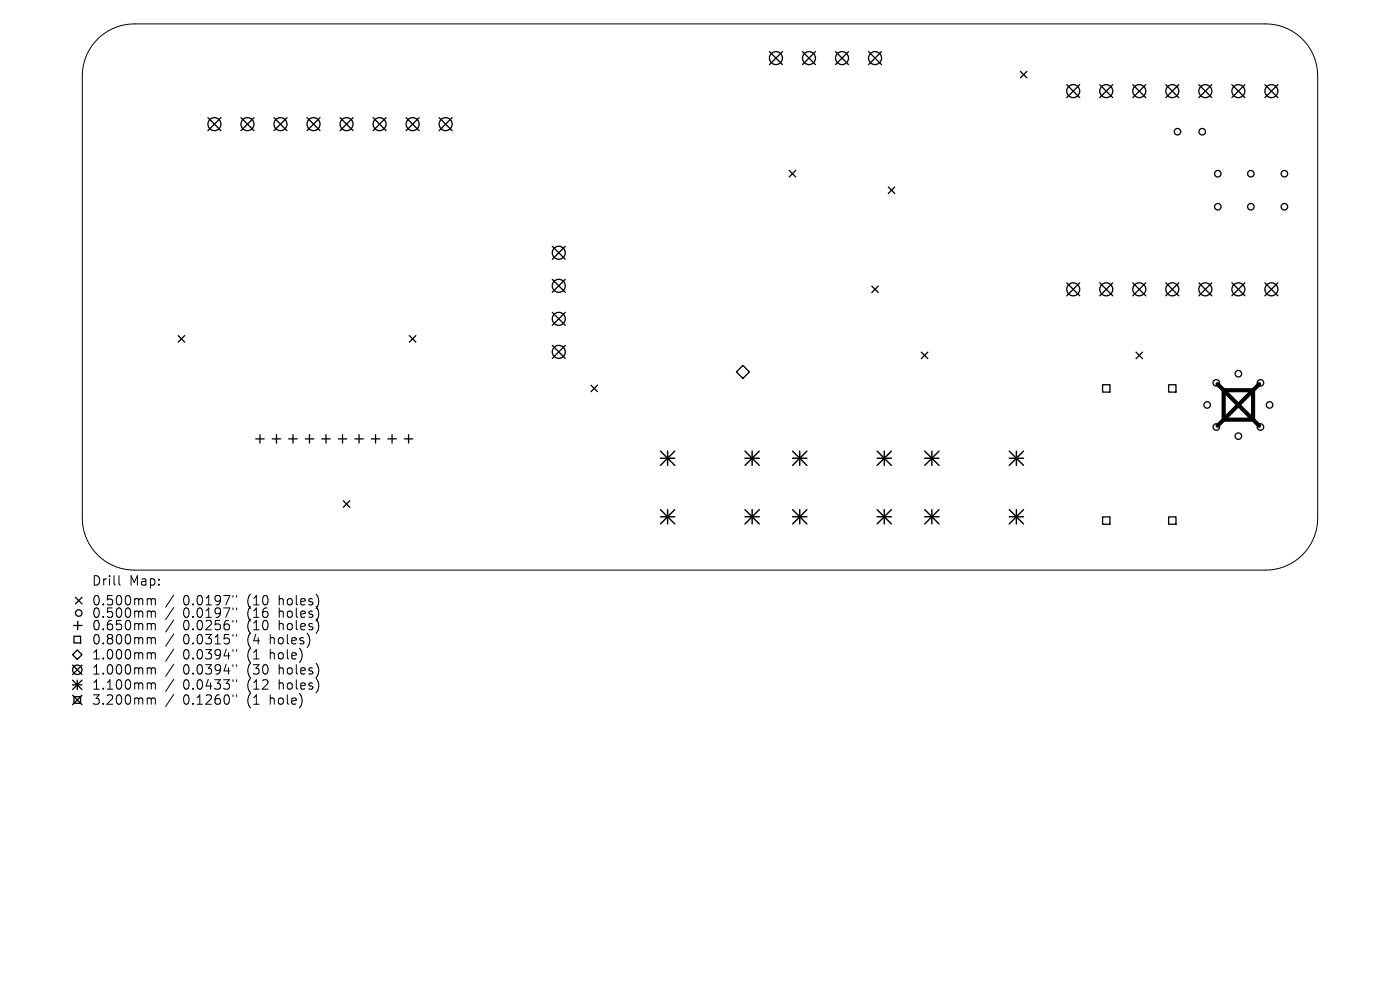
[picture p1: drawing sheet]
<svg xmlns="http://www.w3.org/2000/svg" width="297mm" height="210mm" viewBox="0 0 297 210" stroke-linecap="round" stroke-linejoin="round" font-family="sans-serif">
<defs><g id="words">
<g font-size="2.8">
<text x="19.4" y="124.5">Drill</text>
<text x="27.4" y="124.5">Map:</text>
<text x="19.4" y="128.7">0.500mm</text>
<text x="19.4" y="131.3">0.500mm</text>
<text x="38.8" y="128.7">0.0197&quot;</text>
<text x="38.8" y="131.3">0.0197&quot;</text>
<text x="52.6" y="128.7">(10</text>
<text x="52.6" y="131.3">(16</text>
<text x="59.4" y="128.7">holes)</text>
<text x="59.4" y="131.3">holes)</text>
<text x="19.4" y="134">0.650mm</text>
<text x="19.4" y="137">0.800mm</text>
<text x="38.8" y="134">0.0256&quot;</text>
<text x="38.8" y="137">0.0315&quot;</text>
<text x="52.6" y="134">(10</text>
<text x="52.6" y="137">(4</text>
<text x="57.5" y="137">holes)</text>
<text x="59.4" y="134">holes)</text>
<text x="19.4" y="140.2">1.000mm</text>
<text x="19.4" y="143.4">1.000mm</text>
<text x="38.8" y="140.2">0.0394&quot;</text>
<text x="38.8" y="143.4">0.0394&quot;</text>
<text x="52.6" y="140.2">(1</text>
<text x="52.6" y="143.4">(30</text>
<text x="57.5" y="140.2">hole)</text>
<text x="59.4" y="143.4">holes)</text>
<text x="19.4" y="146.6">1.100mm</text>
<text x="19.4" y="149.8">3.200mm</text>
<text x="38.8" y="146.6">0.0433&quot;</text>
<text x="38.8" y="149.8">0.1260&quot;</text>
<text x="52.6" y="146.6">(12</text>
<text x="52.6" y="149.8">(1</text>
<text x="57.5" y="149.8">hole)</text>
<text x="59.4" y="146.6">holes)</text>
</g>
</g></defs>
<g fill="none" stroke="#000" stroke-width=".21">
<path d="M20.7 8.3a11 11 0 0 1 7.8-3.2h240a11 11 0 0 1 11 11v93.8a11 11 0 0 1-11 11h-240a11 11 0 0 1-11-11v-93.8a11 11 0 0 1 3.2-7.8zM25.2 122.1v1.7l.3 .3M31.5 127l.5 .1 .1 .2M31.5 129.6l.5 .1 .1 .2M31.5 132.3l.5 .1 .1 .2M31.5 135.3h.3l.3 .2M31.5 138.5h.3l.3 .2M32.1 127.3l.3-.3 .5 .1 .1 1.2M32.1 127.3v1M32.1 129.9v1.1M32.1 132.6v1M32.1 135.5v1.1"/>
<path d="M32.1 138.7v1.1M32.1 129.9l.3-.3 .5 .1 .1 1.3M32.1 132.6l.3-.3 .5 .1 .1 1.2M32.1 135.5l.3-.2 .5 .1 .1 1.2M32.1 138.7l.3-.2 .5 .1 .1 1.2M36.9 126.2l-1.8 2.6M36.9 128.9l-1.8 2.5M36.9 131.5l-1.8 2.6M36.9 134.5l-1.8 2.6M36.9 137.7l-1.8 2.6M49.4 126.3v.4M49.4 129v.3"/>
<path d="M49.4 131.6v.4M49.4 134.6v.4M49.4 137.8v.4M50.2 126.3v.4M50.2 129v.3M50.2 131.6v.4M50.2 134.6v.4M50.2 137.8v.4M31.5 141.7l.5 .1 .1 .1M31.5 144.9l.5 .1 .1 .1M31.5 148.1l.5 .1 .1 .1M32.1 141.9v1.1"/>
<path d="M32.1 145.1v1.1M32.1 148.3v1.1M32.1 141.9l.3-.2 .5 .1 .1 1.2M32.1 145.1l.3-.2 .5 .1 .1 1.2M32.1 148.3l.3-.2 .5 .1 .1 1.2M36.9 140.9l-1.8 2.6M36.9 144.1l-1.8 2.6M36.9 147.3l-1.8 2.6M49.4 141v.4M49.4 144.2v.4M49.4 147.4v.4M50.2 141v.4"/>
<path d="M50.2 144.2v.4M50.2 147.4v.4"/>
</g>
<g fill="none" stroke="#000" stroke-width=".28">
<path d="M163.2 10.9l2.8 2.8M166 10.9l-2.8 2.8M170.2 10.9l2.8 2.8M173 10.9l-2.8 2.8M177.2 10.9l2.8 2.8M180 10.9l-2.8 2.8M184.3 10.9l2.7 2.8M187 10.9l-2.7 2.8M216.5 15.1l1.4 1.4M217.9 15.1l-1.4 1.4M226.3 18l2.8 2.7M229.1 18l-2.8 2.7"/>
<path d="M233.3 18l2.8 2.7M236.1 18l-2.8 2.7M240.3 18l2.8 2.7M243.1 18l-2.8 2.7M247.3 18l2.8 2.7M250.1 18l-2.8 2.7M254.3 18l2.8 2.7M257.1 18l-2.8 2.7M261.3 18l2.8 2.7M264.1 18l-2.8 2.7M268.3 18l2.8 2.7M271.1 18l-2.8 2.7"/>
<path d="M44.1 25l2.8 2.7M46.9 25l-2.8 2.7M51.1 25l2.8 2.7M53.9 25l-2.8 2.7M58.1 25l2.8 2.7M60.9 25l-2.8 2.7M65.1 25l2.8 2.7M67.9 25l-2.8 2.7M72.1 25l2.8 2.7M74.9 25l-2.8 2.7M79.1 25l2.8 2.7M81.9 25l-2.8 2.7"/>
<path d="M86.2 25l2.7 2.7M88.9 25l-2.7 2.7M93.2 25l2.7 2.7M95.9 25l-2.7 2.7M167.4 36.2l1.4 1.3M168.8 36.2l-1.4 1.3M188.4 39.7l1.4 1.3M189.8 39.7l-1.4 1.3M117.2 52.2l2.7 2.8M117.2 59.3l2.7 2.7M119.9 52.2l-2.7 2.8M119.9 59.3l-2.7 2.7"/>
<path d="M226.3 60l2.8 2.8M229.1 60l-2.8 2.8M233.3 60l2.8 2.8M236.1 60l-2.8 2.8M240.3 60l2.8 2.8M243.1 60l-2.8 2.8M247.3 60l2.8 2.8M250.1 60l-2.8 2.8M254.3 60l2.8 2.8M257.1 60l-2.8 2.8M261.3 60l2.8 2.8M264.1 60l-2.8 2.8"/>
<path d="M268.3 60l2.8 2.8M271.1 60l-2.8 2.8M37.8 71.2l1.4 1.4M39.2 71.2l-1.4 1.4M86.8 71.2l1.4 1.4M88.2 71.2l-1.4 1.4M117.2 66.3l2.7 2.7M117.2 73.3l2.7 2.7M119.9 66.3l-2.7 2.7M119.9 73.3l-2.7 2.7M156.2 78.9l1.4-1.4 1.4 1.4-1.4 1.4zM184.9 60.7l1.4 1.4"/>
<path d="M186.3 60.7l-1.4 1.4M195.5 74.7l1.3 1.4M196.8 74.7l-1.3 1.4M241 74.7l1.4 1.4M242.4 74.7l-1.4 1.4M54.2 93.1h1.8M55.1 92.2v1.8M57.8 93.1h1.7M58.6 92.2v1.8M61.3 93.1h1.7M62.2 92.2v1.8M64.8 93.1h1.8"/>
<path d="M65.7 92.2v1.8M68.3 93.1h1.8M69.2 92.2v1.8M71.8 93.1h1.8M72.7 92.2v1.8M75.3 93.1h1.8M76.2 92.2v1.8M78.8 93.1h1.8M79.7 92.2v1.8M82.3 93.1h1.8M83.2 92.2v1.8M85.8 93.1h1.8"/>
<path d="M86.7 92.2v1.8M125.4 81.7l1.4 1.4M126.8 81.7l-1.4 1.4M233.9 81.6h1.6v1.6h-1.6zM247.9 81.6h1.6v1.6h-1.6zM72.8 106.2l1.4 1.4M74.2 106.2l-1.4 1.4M233.9 109.6h1.6v1.6h-1.6zM247.9 109.6h1.6v1.6h-1.6zM15.4 138.9l1-1 1 1-1 1zM15.6 132.7h1.8M15.7 135h1.4v1.4h-1.4z"/>
<path d="M16 126.7l1.4 1.4M16.5 131.8v1.8M17.4 126.7l-1.4 1.4M15.4 141.1l2 2M15.4 144.3l2 2M15.4 145.3h2M15.4 147.5l2 2M15.7 147.8h1.4v1.4h-1.4zM16.4 144.3v2M17.4 141.1l-2 2M17.4 144.3l-2 2M17.4 147.5l-2 2"/>
<circle cx="164.6" cy="12.3" r="1.38"/>
<circle cx="171.6" cy="12.3" r="1.38"/>
<circle cx="178.6" cy="12.3" r="1.38"/>
<circle cx="185.6" cy="12.3" r="1.38"/>
<circle cx="227.7" cy="19.3" r="1.38"/>
<circle cx="234.7" cy="19.3" r="1.38"/>
<circle cx="241.7" cy="19.3" r="1.38"/>
<circle cx="248.7" cy="19.3" r="1.38"/>
<circle cx="255.7" cy="19.3" r="1.38"/>
<circle cx="262.7" cy="19.3" r="1.38"/>
<circle cx="269.7" cy="19.3" r="1.38"/>
<circle cx="45.5" cy="26.3" r="1.38"/>
<circle cx="52.5" cy="26.3" r="1.38"/>
<circle cx="59.5" cy="26.3" r="1.38"/>
<circle cx="66.5" cy="26.3" r="1.38"/>
<circle cx="73.5" cy="26.3" r="1.38"/>
<circle cx="80.5" cy="26.3" r="1.38"/>
<circle cx="87.5" cy="26.3" r="1.38"/>
<circle cx="94.5" cy="26.3" r="1.38"/>
<circle cx="249.8" cy="27.9" r=".69"/>
<circle cx="255" cy="27.9" r=".69"/>
<circle cx="258.4" cy="36.8" r=".69"/>
<circle cx="265.4" cy="36.8" r=".69"/>
<circle cx="272.5" cy="36.8" r=".69"/>
<circle cx="118.5" cy="53.6" r="1.38"/>
<circle cx="258.4" cy="43.9" r=".69"/>
<circle cx="265.4" cy="43.9" r=".69"/>
<circle cx="272.5" cy="43.9" r=".69"/>
<circle cx="118.5" cy="60.6" r="1.38"/>
<circle cx="118.5" cy="67.6" r="1.38"/>
<circle cx="118.5" cy="74.6" r="1.38"/>
<circle cx="227.7" cy="61.4" r="1.38"/>
<circle cx="234.7" cy="61.4" r="1.38"/>
<circle cx="241.7" cy="61.4" r="1.38"/>
<circle cx="248.7" cy="61.4" r="1.38"/>
<circle cx="255.7" cy="61.4" r="1.38"/>
<circle cx="262.7" cy="79.3" r=".69"/>
<circle cx="262.7" cy="61.4" r="1.38"/>
<circle cx="269.7" cy="61.4" r="1.38"/>
<circle cx="256.1" cy="85.9" r=".69"/>
<circle cx="258" cy="90.6" r=".69"/>
<circle cx="258" cy="81.2" r=".69"/>
<circle cx="262.7" cy="92.5" r=".69"/>
<circle cx="267.4" cy="90.6" r=".69"/>
<circle cx="267.4" cy="81.2" r=".69"/>
<circle cx="269.3" cy="85.9" r=".69"/>
<circle cx="16.7" cy="130" r=".69"/>
<circle cx="16.4" cy="142.1" r="1"/>
</g>
<g fill="none" stroke="#000" stroke-width=".3">
<path d="M140.1 95.7l3 3M140.1 97.2h3M141.6 95.7v3M143.1 95.7l-3 3M158 97.2h3.1M158 95.7l3.1 3M159.6 95.7v3M161.1 95.7l-3.1 3M168.1 97.2h3.1M168.1 95.7l3.1 3M169.7 95.7v3M171.2 95.7l-3.1 3"/>
<path d="M186.1 97.2h3M186.1 95.7l3 3M187.6 95.7v3M189.1 95.7l-3 3M196.2 97.2h3M196.2 95.7l3 3M197.7 95.7v3M199.2 95.7l-3 3M214.1 97.2h3M214.1 95.7l3 3M215.6 95.7v3M217.1 95.7l-3 3"/>
<path d="M140.1 108.1l3 3M140.1 109.6h3M141.6 108.1v3M143.1 108.1l-3 3M158 109.6h3.1M158 108.1l3.1 3M159.6 108.1v3M161.1 108.1l-3.1 3M168.1 109.6h3.1M168.1 108.1l3.1 3M169.7 108.1v3M171.2 108.1l-3.1 3"/>
<path d="M186.1 109.6h3M186.1 108.1l3 3M187.6 108.1v3M189.1 108.1l-3 3M196.2 109.6h3M196.2 108.1l3 3M197.7 108.1v3M199.2 108.1l-3 3M214.1 109.6h3M214.1 108.1l3 3M215.6 108.1v3M217.1 108.1l-3 3"/>
</g>
<path d="M258.3 81.5l8.8 8.8M259.6 82.8h6.2v6.2h-6.2zM267.1 81.5l-8.8 8.8" fill="none" stroke="#000" stroke-width=".88"/>
<use href="#words"/>
</svg>
